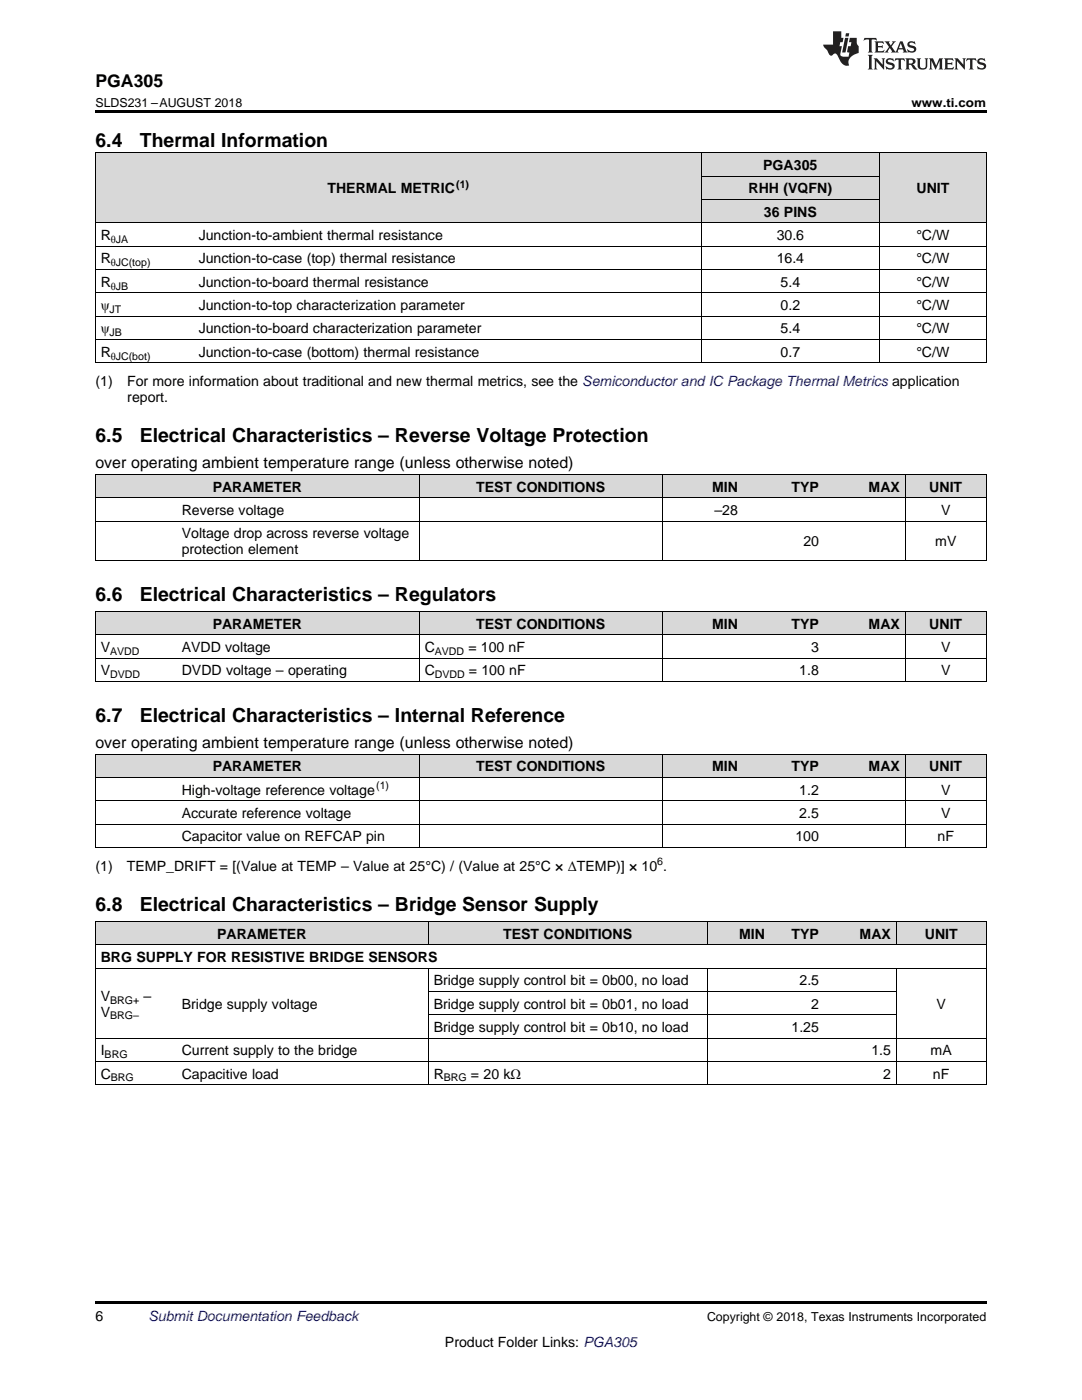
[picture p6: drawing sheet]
<svg xmlns="http://www.w3.org/2000/svg" width="216mm" height="279mm" viewBox="0 0 216 279" stroke-linecap="round" stroke-linejoin="round" font-family="sans-serif">
<defs><g id="words">
<g font-size="3.9">
<text x="19" y="29.3">6.4</text>
<text x="27.9" y="29.3">Thermal Information</text>
<text x="19" y="88.3">6.5</text>
<text x="27.9" y="88.3">Electrical Characteristics – Reverse Voltage Protection</text>
<text x="19" y="119.9">6.6</text>
<text x="27.9" y="119.9">Electrical Characteristics – Regulators</text>
<text x="19" y="144.1">6.7</text>
<text x="27.9" y="144.1">Electrical Characteristics – Internal Reference</text>
<text x="19" y="181.8">6.8</text>
<text x="27.9" y="181.8">Electrical Characteristics – Bridge Sensor Supply</text>
</g>
<text font-size="3.5" x="19" y="17.3">PGA305</text>
<g font-size="3.2">
<text x="19" y="93.5">over operating ambient temperature range (unless otherwise noted)</text>
<text x="19" y="149.3">over operating ambient temperature range (unless otherwise noted)</text>
</g>
<g font-size="2.8">
<text x="152.3" y="33.9">PGA305</text>
<text x="65.3" y="38.6">THERMAL METRIC</text>
<text x="149.4" y="38.6">RHH (VQFN)</text>
<text x="182.9" y="38.6">UNIT</text>
<text x="20.1" y="47.9">R</text>
<text x="39.7" y="47.9">Junction-to-ambient thermal resistance</text>
<text x="152.4" y="43.3">36 PINS</text>
<text x="155" y="47.9">30.6</text>
<text x="182.8" y="47.9">°C/W</text>
<text x="20.1" y="52.6">R</text>
<text x="39.7" y="52.6">Junction-to-case (top) thermal resistance</text>
<text x="155" y="52.6">16.4</text>
<text x="182.8" y="52.6">°C/W</text>
<text x="20.1" y="57.2">R</text>
<text x="39.7" y="57.2">Junction-to-board thermal resistance</text>
<text x="155.8" y="57.2">5.4</text>
<text x="182.8" y="57.2">°C/W</text>
<text x="20.1" y="61.9">ψ</text>
<text x="39.7" y="61.9">Junction-to-top characterization parameter</text>
<text x="155.8" y="61.9">0.2</text>
<text x="182.8" y="61.9">°C/W</text>
<text x="20.1" y="66.5">ψ</text>
<text x="20.1" y="71.2">R</text>
<text x="39.7" y="66.5">Junction-to-board characterization parameter</text>
<text x="39.7" y="71.2">Junction-to-case (bottom) thermal resistance</text>
<text x="155.8" y="66.5">5.4</text>
<text x="155.8" y="71.2">0.7</text>
<text x="182.8" y="66.5">°C/W</text>
<text x="182.8" y="71.2">°C/W</text>
<text x="19" y="77">(1)</text>
<text x="25.4" y="77">For more information about traditional and new thermal metrics, see the Semiconductor and IC Package Thermal Metrics application</text>
<text x="25.4" y="80.2">report.</text>
<text x="42.4" y="98.1">PARAMETER</text>
<text x="95" y="98.1">TEST CONDITIONS</text>
<text x="142.1" y="98.1">MIN</text>
<text x="157.9" y="98.1">TYP</text>
<text x="173.3" y="98.1">MAX</text>
<text x="185.4" y="98.1">UNIT</text>
<text x="36.3" y="102.8">Reverse voltage</text>
<text x="36.3" y="107.4">Voltage drop across reverse voltage</text>
<text x="142.6" y="102.8">–28</text>
<text x="187.8" y="102.8">V</text>
<text x="36.3" y="110.6">protection element</text>
<text x="160.3" y="109">20</text>
<text x="186.6" y="109">mV</text>
<text x="42.4" y="125.4">PARAMETER</text>
<text x="95" y="125.4">TEST CONDITIONS</text>
<text x="142.1" y="125.4">MIN</text>
<text x="157.9" y="125.4">TYP</text>
<text x="173.3" y="125.4">MAX</text>
<text x="185.4" y="125.4">UNIT</text>
<text x="20.1" y="130.1">V</text>
<text x="36.3" y="130.1">AVDD voltage</text>
<text x="84.7" y="130.1">C</text>
<text x="93.5" y="130.1">= 100 nF</text>
<text x="161.9" y="130.1">3</text>
<text x="187.8" y="130.1">V</text>
<text x="20.1" y="134.8">V</text>
<text x="36.3" y="134.8">DVDD voltage – operating</text>
<text x="84.7" y="134.8">C</text>
<text x="93.6" y="134.8">= 100 nF</text>
<text x="159.5" y="134.8">1.8</text>
<text x="187.8" y="134.8">V</text>
<text x="42.4" y="153.9">PARAMETER</text>
<text x="95" y="153.9">TEST CONDITIONS</text>
<text x="142.1" y="153.9">MIN</text>
<text x="157.9" y="153.9">TYP</text>
<text x="173.3" y="153.9">MAX</text>
<text x="185.4" y="153.9">UNIT</text>
<text x="36.3" y="158.6">High-voltage reference voltage</text>
<text x="159.5" y="158.6">1.2</text>
<text x="187.8" y="158.6">V</text>
<text x="36.3" y="163.2">Accurate reference voltage</text>
<text x="36.3" y="167.9">Capacitor value on REFCAP pin</text>
<text x="158.7" y="167.9">100</text>
<text x="159.5" y="163.2">2.5</text>
<text x="187.1" y="167.9">nF</text>
<text x="187.8" y="163.2">V</text>
<text x="19" y="173.7">(1)</text>
<text x="25.3" y="173.7">TEMP_DRIFT = [(Value at TEMP – Value at 25°C) / (Value at 25°C × ΔTEMP)] × 10 .</text>
<text x="20.1" y="192">BRG SUPPLY FOR RESISTIVE BRIDGE SENSORS</text>
<text x="43.3" y="187.3">PARAMETER</text>
<text x="100.4" y="187.3">TEST CONDITIONS</text>
<text x="147.5" y="187.3">MIN</text>
<text x="157.9" y="187.3">TYP</text>
<text x="171.5" y="187.3">MAX</text>
<text x="184.5" y="187.3">UNIT</text>
<text x="86.5" y="196.6">Bridge supply control bit = 0b00, no load</text>
<text x="159.5" y="196.6">2.5</text>
<text x="20.1" y="199.7">V</text>
<text x="20.1" y="202.9">V</text>
<text x="28.6" y="199.7">–</text>
<text x="36.3" y="201.3">Bridge supply voltage</text>
<text x="86.5" y="201.3">Bridge supply control bit = 0b01, no load</text>
<text x="161.9" y="201.3">2</text>
<text x="186.9" y="201.3">V</text>
<text x="86.5" y="206">Bridge supply control bit = 0b10, no load</text>
<text x="157.9" y="206">1.25</text>
<text x="20.1" y="210.6">I</text>
<text x="20.1" y="215.3">C</text>
<text x="36.3" y="210.6">Current supply to the bridge</text>
<text x="36.3" y="215.3">Capacitive load</text>
<text x="86.5" y="215.3">R</text>
<text x="94" y="215.3">= 20 kΩ</text>
<text x="173.9" y="210.6">1.5</text>
<text x="176.2" y="215.3">2</text>
<text x="185.7" y="210.6">mA</text>
<text x="186.2" y="215.3">nF</text>
<text x="19" y="263.6">6</text>
<text x="88.8" y="268.9">Product Folder Links: PGA305</text>
</g>
<text font-size="2.8" fill="#0000c8" x="29.6" y="263.6">Submit Documentation Feedback</text>
<g font-size="2.5">
<text x="19" y="21.4">SLDS231 –AUGUST 2018</text>
<text x="181.9" y="21.4">www.ti.com</text>
<text x="141.1" y="263.6">Copyright © 2018, Texas Instruments Incorporated</text>
</g>
<g font-size="2.1">
<text x="91" y="37.5">(1)</text>
<text x="22.1" y="48.5">θJA</text>
<text x="22.1" y="53.1">θJC(top)</text>
<text x="22.1" y="57.8">θJB</text>
<text x="21.9" y="62.4">JT</text>
<text x="21.9" y="67.1">JB</text>
<text x="22.1" y="71.8">θJC(bot)</text>
<text x="22" y="130.7">AVDD</text>
<text x="86.7" y="130.7">AVDD</text>
<text x="22" y="135.3">DVDD</text>
<text x="86.7" y="135.3">DVDD</text>
<text x="75.1" y="157.4">(1)</text>
<text x="131.1" y="172.6">6</text>
<text x="22" y="200.3">BRG+</text>
<text x="22" y="203.4">BRG–</text>
<text x="20.9" y="211.2">BRG</text>
<text x="22.1" y="215.8">BRG</text>
<text x="88.5" y="215.8">BRG</text>
</g>
</g></defs>
<g fill="#d8d8d8">
<path d="M19 183.9h16.2v4.7h-16.2z"/>
<path d="M35.2 183.9h50.3v4.7h-50.3z"/>
<path d="M85.5 183.9h55.6v4.7h-55.6z"/>
<path d="M141.1 183.9h12.6v4.7h-12.6z"/>
<path d="M153.7 183.9h10.8v4.7h-10.8z"/>
<path d="M164.5 183.9h14.4v4.7h-14.4z"/>
<path d="M178.9 183.9h17.9v4.7h-17.9z"/>
<path d="M19 150.5h16.2v4.7h-16.2z"/>
<path d="M35.2 150.5h48.5v4.7h-48.5z"/>
<path d="M83.7 150.5h48.5v4.7h-48.5z"/>
<path d="M132.2 150.5h16.1v4.7h-16.1z"/>
<path d="M148.3 150.5h16.2v4.7h-16.2z"/>
<path d="M164.5 150.5h16.2v4.7h-16.2z"/>
<path d="M180.7 150.5h16.1v4.7h-16.1z"/>
<path d="M19 122.1h16.2v4.6h-16.2z"/>
<path d="M35.2 122.1h48.5v4.6h-48.5z"/>
<path d="M83.7 122.1h48.5v4.6h-48.5z"/>
<path d="M132.2 122.1h16.1v4.6h-16.1z"/>
<path d="M148.3 122.1h16.2v4.6h-16.2z"/>
<path d="M164.5 122.1h16.2v4.6h-16.2z"/>
<path d="M180.7 122.1h16.1v4.6h-16.1z"/>
<path d="M19 94.7h16.2v4.7h-16.2z"/>
<path d="M35.2 94.7h48.5v4.7h-48.5z"/>
<path d="M83.7 94.7h48.5v4.7h-48.5z"/>
<path d="M132.2 94.7h16.1v4.7h-16.1z"/>
<path d="M148.3 94.7h16.2v4.7h-16.2z"/>
<path d="M164.5 94.7h16.2v4.7h-16.2z"/>
<path d="M180.7 94.7h16.1v4.7h-16.1z"/>
<path d="M19 30.6h19.6v13.9h-19.6z"/>
<path d="M38.6 30.6h101.3v13.9h-101.3z"/>
<path d="M175.5 30.6h21.3v13.9h-21.3z"/>
<path d="M139.9 39.9h35.6v4.6h-35.6z"/>
<path d="M139.9 35.2h35.6v4.7h-35.6z"/>
<path d="M139.9 30.6h35.6v4.6h-35.6z"/>
</g>
<g fill="#000">
<path d="M19 22h177.8v.5h-177.8zM19 72.4l.2 .1zM139.8 72.4l.1 .1zM175.4 72.4l.1 .1zM196.7 72.4l.1 .1zM19 111.8l.2 .1zM83.6 111.8l.1 .1zM132.1 111.8l.1 .1zM148.2 111.8l.1 .1zM164.4 111.8l.1 .1zM180.6 111.8l.1 .1zM196.7 111.8l.1 .1z"/>
<path d="M19 136h.2zM83.6 136h.1zM132.1 136h.1zM180.6 136h.1zM196.7 136h.1zM19 169.1l.2 .1zM83.6 169.1l.1 .1zM132.1 169.1l.1 .1zM148.2 169.1l.1 .1zM164.4 169.1l.1 .1zM180.6 169.1l.1 .1zM196.7 169.1l.1 .1z"/>
<path d="M19 216.5h.2zM85.4 216.5h.1zM141 216.5h.1zM153.6 216.5h.1zM164.4 216.5h.1zM178.8 216.5h.1zM196.7 216.5h.1zM19 259.7h177.8v.5h-177.8z"/>
</g>
<g fill="none" stroke="#000" stroke-width=".2">
<path d="M19 30.5h177.8M19.1 30.5v42M139.9 30.5v42M139.9 39.8h35.6M139.9 35.2h35.6M175.5 30.5v42M196.8 30.5v42M19 58.4h177.8M19 53.8h177.8M19 49.1h177.8M19 44.5h177.8M19 72.4h177.8"/>
<path d="M19 67.8h177.8M19 63.1h177.8M19 99.3h177.8M19 94.7h177.8M19.1 94.7v17.2M83.6 94.7v17.2M132.1 94.7v17.2M180.6 94.7v17.2M196.8 94.7v17.2M19 111.8h177.8M19 104h177.8M19 136h177.8"/>
<path d="M19 131.3h177.8M19 126.7h177.8M19 122h177.8M19.1 122v14M83.6 122v14M132.1 122v14M180.6 122v14M196.8 122v14M19 159.8h177.8M19 155.1h177.8M19 150.5h177.8M19.1 150.5v18.7"/>
<path d="M83.6 150.5v18.7M132.1 150.5v18.7M180.6 150.5v18.7M196.8 150.5v18.7M19 169.1h177.8M19 164.4h177.8M19 193.2h177.8M19 188.5h177.8M19 183.9h177.8M19.1 183.9v32.6M85.4 183.9v4.7M85.4 193.2v23.3"/>
<path d="M85.5 197.9h93.4M141.1 183.9v4.7M141.1 193.2v23.3M178.8 183.9v4.7M178.8 193.2v23.3M196.8 183.9v32.6M19 216.5h177.8M19 211.8h177.8M19 207.2h177.8M85.5 202.5h93.4"/>
</g>
<g fill="#231f20">
<path d="M172.5 7.6l-.1 .5 .4-.2h.6v.1v2.1l-.2 .4h.9l-.2-.4v-2.1l.1-.1h.5l.5 .2-.2-.5zM174.5 8.3l.2 .3v1.5l-.2 .4h1.8l.2-.6a1.04 1.04 0 0 1-1.3 .2v-.7h.6l.3 .2v-.6l-.3 .2h-.6v-.6l.8-.1 .4 .3-.2-.5zM176.5 8.3l.9 1.1-.9 1.1h.8l-.2-.2 .4-.7 .5 .7-.2 .2h1.5l-.2-.2 .2-.4h.9l.1 .4-.2 .2h1l-.3-.3-.7-1.9h-.5l-.9 2-.8-1 .9-1h-.8l.1 .3-.4 .5-.3-.6 .1-.2zM179.7 8.6l.4 1h-.7zM181.3 8.4a.63 .63 0 0 0-.2 .7 .63 .63 0 0 0 .6 .4l.6 .2 .1 .2a.75 .75 0 0 1-.7 .4 .75 .75 0 0 1-.6-.5l.1 .7 .1-.1a1.11 1.11 0 0 0 1.5-.6 1.13 1.13 0 0 0-1.2-.8l-.1-.4a1.04 1.04 0 0 1 1.2 .2l-.2-.5-.2 .1-.4-.2zM173.2 10.9l.2 .4v2.2l-.2 .4h1l-.3-.4v-2.2l.3-.4zM174.3 11.6l.3 .4v1.5l-.3 .4h.8l-.2-.4v-1.3l1.5 1.7v-1.9l.2-.4h-.7l.2 .4v.9l-1.1-1.3zM177 11.8a.62 .62 0 0 0-.2 .7 .62 .62 0 0 0 .6 .4l.6 .1 .1 .3a.76 .76 0 0 1-.7 .3 .76 .76 0 0 1-.7-.4l.2 .7 .1-.1a1.11 1.11 0 0 0 1.5-.6 1.13 1.13 0 0 0-1.2-.8l-.1-.4a1.04 1.04 0 0 1 1.2 .2l-.2-.6-.2 .1-.5-.1zM178.7 11.6l-.2 .6a.61 .61 0 0 1 .8-.3v1.6l-.2 .4h.9l-.2-.4v-1.6a.63 .63 0 0 1 .7 .3l-.1-.6zM180.6 11.6l.3 .4v1.5l-.3 .4h1l-.2-.2-.1-.8 .6 .2a.76 .76 0 0 0 1.2 .7l-1-1a.58 .58 0 0 0 .6-.5 .58 .58 0 0 0-.5-.6zM181.4 11.9h.1a.45 .45 0 0 1 .5 .1 .45 .45 0 0 1 .1 .5l-.8 .2zM182.9 11.6l.2 .2a2.17 2.17 0 0 0 .3 1.9 .99 .99 0 0 0 1.6-.6v-1.1l.2-.4h-.7l.2 .2a1.92 1.92 0 0 1-.2 1.8 .6 .6 0 0 1-.9-.5v-1.1l.2-.4zM185.4 11.6l.2 .4v1.5l-.2 .4h.7l-.2-.4v-1.4l.8 1.8 .8-1.8v1.4l-.2 .4h.9l-.2-.4v-1.5l.2-.4h-.8l-.6 1.5-.6-1.5zM188.4 11.6l.2 .4v1.5l-.2 .4h1.8l.1-.6a1.04 1.04 0 0 1-1.2 .1v-.6h.5l.4 .2v-.6l-.4 .2h-.5v-.7h.8l.3 .3-.1-.6zM190.5 11.6l.2 .4v1.5l-.2 .4h.7l-.2-.4v-1.3l1.5 1.7v-1.9l.2-.4h-.7l.2 .4v.9l-1.1-1.3zM192.9 11.6l-.1 .6a.61 .61 0 0 1 .7-.3l.1 1.6-.3 .4h1l-.3-.4 .1-1.6a.63 .63 0 0 1 .7 .3l-.1-.6zM195.2 11.8a.62 .62 0 0 0-.2 .7 .62 .62 0 0 0 .6 .4l.6 .1 .1 .3a.76 .76 0 0 1-.7 .3 .76 .76 0 0 1-.6-.4l.1 .7 .1-.1a1.11 1.11 0 0 0 1.6-.6 1.13 1.13 0 0 0-1.3-.8l-.1-.4a1.04 1.04 0 0 1 1.2 .2l-.1-.6-.2 .1-.5-.1z"/>
<path d="M166.2 6.3v2.6h-1.9v.4l.8 .9a.91 .91 0 0 0 1 .8 .56 .56 0 0 1 .5-.3 .56 .56 0 0 1 .5 .3l.4 .8a1.53 1.53 0 0 0 1.9 1.2 1.54 1.54 0 0 1 1-2.1l.9-.3v-1.4a1.52 1.52 0 0 1-.4-1.6h-1.3l-.2 .8h.5l-.2 .8h-.5l-.1 1v.2l.4 .1-.2 .8a1.93 1.93 0 0 1-1.6-.3l.3-1.8h-.5l.2-.8h.4l.2-.8h-.4v-1.3zM168.6 7.6l-.6 2.9h.7l.6-2.9zM168.8 6.6l-.1 .7h.6l.2-.7z"/>
</g>
<use href="#words"/>
</svg>
